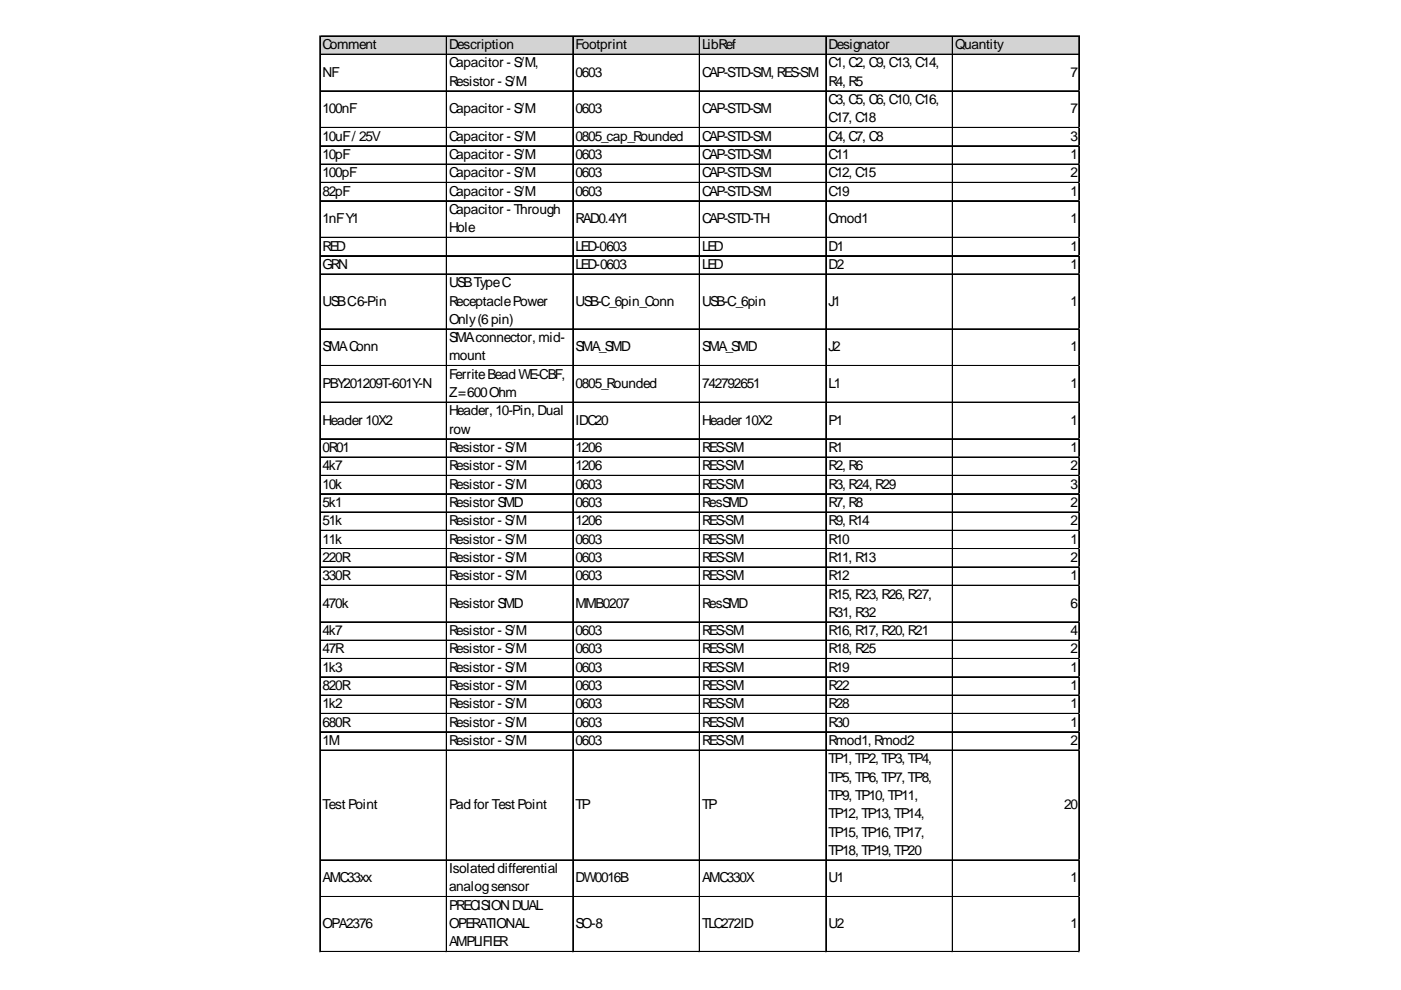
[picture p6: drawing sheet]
<svg xmlns="http://www.w3.org/2000/svg" width="297mm" height="210mm" viewBox="0 0 297 210" stroke-linecap="round" stroke-linejoin="round" font-family="sans-serif">
<defs><g id="words">
<g font-size="2.9">
<text x="68.4" y="10.4">Comment</text>
<text x="95.2" y="10.4">Description</text>
<text x="122" y="10.4">Footprint</text>
<text x="148.8" y="10.4">LibRef</text>
<text x="175.7" y="10.4">Designator</text>
<text x="202.5" y="10.4">Quantity</text>
<text x="68.4" y="16.2">NF</text>
<text x="95.2" y="14.3">Capacitor - S/M,</text>
<text x="122" y="16.2">0603</text>
<text x="148.8" y="16.2">CAP-STD-SM, RES-SM</text>
<text x="175.7" y="14.3">C1, C2, C9, C13, C14,</text>
<text x="227" y="16.2">7</text>
<text x="95.2" y="18.2">Resistor - S/M</text>
<text x="175.7" y="18.2">R4, R5</text>
<text x="175.7" y="22.1">C3, C5, C6, C10, C16,</text>
<text x="68.4" y="24">100nF</text>
<text x="68.4" y="29.8">10uF/ 25V</text>
<text x="95.2" y="24">Capacitor - S/M</text>
<text x="95.2" y="29.8">Capacitor - S/M</text>
<text x="122" y="24">0603</text>
<text x="122" y="29.8">0805_cap_Rounded</text>
<text x="148.8" y="24">CAP-STD-SM</text>
<text x="148.8" y="29.8">CAP-STD-SM</text>
<text x="175.7" y="26">C17, C18</text>
<text x="175.7" y="29.8">C4, C7, C8</text>
<text x="227" y="24">7</text>
<text x="227" y="29.8">3</text>
<text x="68.4" y="33.7">10pF</text>
<text x="95.2" y="33.7">Capacitor - S/M</text>
<text x="122" y="33.7">0603</text>
<text x="148.8" y="33.7">CAP-STD-SM</text>
<text x="175.7" y="33.7">C11</text>
<text x="227" y="33.7">1</text>
<text x="68.4" y="37.6">100pF</text>
<text x="68.4" y="41.5">82pF</text>
<text x="95.2" y="37.6">Capacitor - S/M</text>
<text x="95.2" y="41.5">Capacitor - S/M</text>
<text x="122" y="37.6">0603</text>
<text x="122" y="41.5">0603</text>
<text x="148.8" y="37.6">CAP-STD-SM</text>
<text x="148.8" y="41.5">CAP-STD-SM</text>
<text x="175.7" y="37.6">C12, C15</text>
<text x="175.7" y="41.5">C19</text>
<text x="227" y="37.6">2</text>
<text x="227" y="41.5">1</text>
<text x="68.4" y="47.3">1nFY1</text>
<text x="95.2" y="45.4">Capacitor - Through</text>
<text x="122" y="47.3">RAD0.4Y1</text>
<text x="148.8" y="47.3">CAP-STD-TH</text>
<text x="175.7" y="47.3">Cmod1</text>
<text x="227" y="47.3">1</text>
<text x="68.4" y="53.1">RED</text>
<text x="95.2" y="49.2">Hole</text>
<text x="122" y="53.1">LED-0603</text>
<text x="148.8" y="53.1">LED</text>
<text x="175.7" y="53.1">D1</text>
<text x="227" y="53.1">1</text>
<text x="68.4" y="57">GRN</text>
<text x="122" y="57">LED-0603</text>
<text x="148.8" y="57">LED</text>
<text x="175.7" y="57">D2</text>
<text x="227" y="57">1</text>
<text x="68.4" y="64.8">USBC6-Pin</text>
<text x="95.2" y="60.9">USBTypeC</text>
<text x="95.2" y="64.8">ReceptaclePower</text>
<text x="122" y="64.8">USB-C_6pin_Conn</text>
<text x="148.8" y="64.8">USB-C_6pin</text>
<text x="175.7" y="64.8">J1</text>
<text x="227" y="64.8">1</text>
<text x="95.2" y="68.7">Only(6pin)</text>
<text x="68.4" y="74.5">SMAConn</text>
<text x="95.2" y="72.5">SMAconnector, mid-</text>
<text x="95.2" y="76.4">mount</text>
<text x="122" y="74.5">SMA_SMD</text>
<text x="148.8" y="74.5">SMA_SMD</text>
<text x="175.7" y="74.5">J2</text>
<text x="227" y="74.5">1</text>
<text x="68.4" y="82.2">PBY201209T-601Y-N</text>
<text x="95.2" y="80.3">FerriteBead WE-CBF,</text>
<text x="122" y="82.2">0805_Rounded</text>
<text x="148.8" y="82.2">742792651</text>
<text x="175.7" y="82.2">L1</text>
<text x="227" y="82.2">1</text>
<text x="95.2" y="84.2">Z=600Ohm</text>
<text x="95.2" y="88.1">Header, 10-Pin, Dual</text>
<text x="68.4" y="90">Header 10X2</text>
<text x="68.4" y="95.8">0R01</text>
<text x="95.2" y="92">row</text>
<text x="95.2" y="95.8">Resistor - S/M</text>
<text x="122" y="90">IDC20</text>
<text x="122" y="95.8">1206</text>
<text x="148.8" y="90">Header 10X2</text>
<text x="148.8" y="95.8">RES-SM</text>
<text x="175.7" y="90">P1</text>
<text x="175.7" y="95.8">R1</text>
<text x="227" y="90">1</text>
<text x="227" y="95.8">1</text>
<text x="68.4" y="99.7">4k7</text>
<text x="95.2" y="99.7">Resistor - S/M</text>
<text x="122" y="99.7">1206</text>
<text x="148.8" y="99.7">RES-SM</text>
<text x="175.7" y="99.7">R2, R6</text>
<text x="227" y="99.7">2</text>
<text x="68.4" y="103.6">10k</text>
<text x="68.4" y="107.5">5k1</text>
<text x="95.2" y="103.6">Resistor - S/M</text>
<text x="95.2" y="107.5">Resistor SMD</text>
<text x="122" y="103.6">0603</text>
<text x="122" y="107.5">0603</text>
<text x="148.8" y="103.6">RES-SM</text>
<text x="148.8" y="107.5">ResSMD</text>
<text x="175.7" y="103.6">R3, R24, R29</text>
<text x="175.7" y="107.5">R7, R8</text>
<text x="227" y="103.6">3</text>
<text x="227" y="107.5">2</text>
<text x="68.4" y="111.4">51k</text>
<text x="95.2" y="111.4">Resistor - S/M</text>
<text x="122" y="111.4">1206</text>
<text x="148.8" y="111.4">RES-SM</text>
<text x="175.7" y="111.4">R9, R14</text>
<text x="227" y="111.4">2</text>
<text x="68.4" y="115.2">11k</text>
<text x="68.4" y="119.1">220R</text>
<text x="95.2" y="115.2">Resistor - S/M</text>
<text x="95.2" y="119.1">Resistor - S/M</text>
<text x="122" y="115.2">0603</text>
<text x="122" y="119.1">0603</text>
<text x="148.8" y="115.2">RES-SM</text>
<text x="148.8" y="119.1">RES-SM</text>
<text x="175.7" y="115.2">R10</text>
<text x="175.7" y="119.1">R11, R13</text>
<text x="227" y="115.2">1</text>
<text x="227" y="119.1">2</text>
<text x="68.4" y="123">330R</text>
<text x="95.2" y="123">Resistor - S/M</text>
<text x="122" y="123">0603</text>
<text x="148.8" y="123">RES-SM</text>
<text x="175.7" y="123">R12</text>
<text x="227" y="123">1</text>
<text x="68.4" y="128.8">470k</text>
<text x="95.2" y="128.8">Resistor SMD</text>
<text x="122" y="128.8">MMB0207</text>
<text x="148.8" y="128.8">ResSMD</text>
<text x="175.7" y="126.9">R15, R23, R26, R27,</text>
<text x="175.7" y="130.8">R31, R32</text>
<text x="227" y="128.8">6</text>
<text x="68.4" y="134.7">4k7</text>
<text x="95.2" y="134.7">Resistor - S/M</text>
<text x="122" y="134.7">0603</text>
<text x="148.8" y="134.7">RES-SM</text>
<text x="175.7" y="134.7">R16, R17, R20, R21</text>
<text x="227" y="134.7">4</text>
<text x="68.4" y="138.5">47R</text>
<text x="68.4" y="142.4">1k3</text>
<text x="95.2" y="138.5">Resistor - S/M</text>
<text x="95.2" y="142.4">Resistor - S/M</text>
<text x="122" y="138.5">0603</text>
<text x="122" y="142.4">0603</text>
<text x="148.8" y="138.5">RES-SM</text>
<text x="148.8" y="142.4">RES-SM</text>
<text x="175.7" y="138.5">R18, R25</text>
<text x="175.7" y="142.4">R19</text>
<text x="227" y="138.5">2</text>
<text x="227" y="142.4">1</text>
<text x="68.4" y="146.3">820R</text>
<text x="95.2" y="146.3">Resistor - S/M</text>
<text x="122" y="146.3">0603</text>
<text x="148.8" y="146.3">RES-SM</text>
<text x="175.7" y="146.3">R22</text>
<text x="227" y="146.3">1</text>
<text x="68.4" y="150.2">1k2</text>
<text x="68.4" y="154.1">680R</text>
<text x="95.2" y="150.2">Resistor - S/M</text>
<text x="95.2" y="154.1">Resistor - S/M</text>
<text x="122" y="150.2">0603</text>
<text x="122" y="154.1">0603</text>
<text x="148.8" y="150.2">RES-SM</text>
<text x="148.8" y="154.1">RES-SM</text>
<text x="175.7" y="150.2">R28</text>
<text x="175.7" y="154.1">R30</text>
<text x="227" y="150.2">1</text>
<text x="227" y="154.1">1</text>
<text x="68.4" y="158">1M</text>
<text x="95.2" y="158">Resistor - S/M</text>
<text x="122" y="158">0603</text>
<text x="148.8" y="158">RES-SM</text>
<text x="175.7" y="158">Rmod1, Rmod2</text>
<text x="175.7" y="161.8">TP1, TP2, TP3, TP4,</text>
<text x="227" y="158">2</text>
<text x="175.7" y="165.7">TP5, TP6, TP7, TP8,</text>
<text x="68.4" y="171.5">Test Point</text>
<text x="95.2" y="171.5">Pad for Test Point</text>
<text x="122" y="171.5">TP</text>
<text x="148.8" y="171.5">TP</text>
<text x="175.7" y="169.6">TP9, TP10, TP11,</text>
<text x="175.7" y="173.5">TP12, TP13, TP14,</text>
<text x="225.6" y="171.5">20</text>
<text x="175.7" y="177.4">TP15, TP16, TP17,</text>
<text x="95.2" y="185.1">Isolated differential</text>
<text x="175.7" y="181.3">TP18, TP19, TP20</text>
<text x="68.4" y="187.1">AMC33xx</text>
<text x="95.2" y="189">analogsensor</text>
<text x="122" y="187.1">DW0016B</text>
<text x="148.8" y="187.1">AMC330X</text>
<text x="175.7" y="187.1">U1</text>
<text x="227" y="187.1">1</text>
<text x="68.4" y="196.8">OPA2376</text>
<text x="95.2" y="192.9">PRECISIONDUAL</text>
<text x="95.2" y="196.8">OPERATIONAL</text>
<text x="122" y="196.8">SO-8</text>
<text x="148.8" y="196.8">TLC272ID</text>
<text x="175.7" y="196.8">U2</text>
<text x="227" y="196.8">1</text>
<text x="95.2" y="200.7">AMPLIFIER</text>
</g>
</g></defs>
<path d="M67.9 7.7h161.1v4h-161.1z" fill="#d3d3d3"/>
<g fill="none" stroke="#000" stroke-width=".21">
<path d="M67.8 7.6v194.3M67.9 7.6v194.3M68 7.6h160.9M68 7.7h160.9M68 11.5h160.9M68 11.6h160.9M68 19.2h160.9M68 19.3h160.9M94.6 7.8v194.1M94.7 7.8v194.1M121.4 7.8v194.1M121.5 7.8v194.1"/>
<path d="M148.3 7.8v194.1M148.4 7.8v194.1M175.1 7.8v194.1M175.2 7.8v194.1M201.9 7.8v194.1M202 7.8v194.1M228.7 7.8v194.1M228.8 7.8v194.1M68 27h160.9M68 27.1h160.9M68 30.9h160.9M68 31h160.9"/>
<path d="M68 34.8h160.9M68 34.9h160.9M68 38.7h160.9M68 38.8h160.9M68 42.5h160.9M68 42.6h160.9M68 50.3h160.9M68 50.4h160.9M68 54.2h160.9M68 54.3h160.9M68 58.1h160.9M68 58.2h160.9"/>
<path d="M68 69.7h160.9M68 69.8h160.9M68 77.5h160.9M68 77.6h160.9M68 85.2h160.9M68 85.3h160.9M68 93h160.9M68 93.1h160.9M68 96.9h160.9M68 97h160.9M68 100.8h160.9M68 100.9h160.9"/>
<path d="M68 104.7h160.9M68 104.8h160.9M68 108.5h160.9M68 108.6h160.9M68 112.4h160.9M68 112.5h160.9M68 116.3h160.9M68 116.4h160.9M68 120.2h160.9M68 120.3h160.9M68 124.1h160.9M68 124.2h160.9"/>
<path d="M68 131.8h160.9M68 131.9h160.9M68 135.7h160.9M68 135.8h160.9M68 139.6h160.9M68 139.7h160.9M68 143.5h160.9M68 143.6h160.9M68 147.4h160.9M68 147.5h160.9M68 151.2h160.9M68 151.3h160.9"/>
<path d="M68 155.1h160.9M68 155.2h160.9M68 159h160.9M68 159.1h160.9M68 182.3h160.9M68 182.4h160.9M68 190.1h160.9M68 190.2h160.9M68 201.7h160.9M68 201.8h160.9"/>
</g>
<path d="M67.8 201.9h.1" fill="none" stroke="#e0e0e0" stroke-width=".21"/>
<path d="M67.8 201.9h.2z" fill="#e0e0e0"/>
<path d="M94.6 201.9h.1" fill="none" stroke="#e0e0e0" stroke-width=".21"/>
<path d="M94.6 201.9h.2z" fill="#e0e0e0"/>
<path d="M121.4 201.9h.1" fill="none" stroke="#e0e0e0" stroke-width=".21"/>
<path d="M121.4 201.9h.2z" fill="#e0e0e0"/>
<path d="M148.3 201.9h.1" fill="none" stroke="#e0e0e0" stroke-width=".21"/>
<path d="M148.3 201.9h.2z" fill="#e0e0e0"/>
<path d="M175.1 201.9h.1" fill="none" stroke="#e0e0e0" stroke-width=".21"/>
<path d="M175.1 201.9h.2z" fill="#e0e0e0"/>
<path d="M201.9 201.9h.1" fill="none" stroke="#e0e0e0" stroke-width=".21"/>
<path d="M201.9 201.9h.2z" fill="#e0e0e0"/>
<path d="M228.7 201.9h.1" fill="none" stroke="#e0e0e0" stroke-width=".21"/>
<path d="M228.7 201.9h.2z" fill="#e0e0e0"/>
<path d="M228.9 19.2h.1" fill="none" stroke="#e0e0e0" stroke-width=".21"/>
<path d="M228.9 19.2l.1 .2z" fill="#e0e0e0"/>
<path d="M228.9 27h.1" fill="none" stroke="#e0e0e0" stroke-width=".21"/>
<path d="M228.9 27l.1 .2z" fill="#e0e0e0"/>
<path d="M228.9 30.9h.1" fill="none" stroke="#e0e0e0" stroke-width=".21"/>
<path d="M228.9 30.9l.1 .2z" fill="#e0e0e0"/>
<path d="M228.9 34.8h.1" fill="none" stroke="#e0e0e0" stroke-width=".21"/>
<path d="M228.9 34.8l.1 .2z" fill="#e0e0e0"/>
<path d="M228.9 38.7h.1" fill="none" stroke="#e0e0e0" stroke-width=".21"/>
<path d="M228.9 38.7l.1 .1z" fill="#e0e0e0"/>
<path d="M228.9 42.5h.1" fill="none" stroke="#e0e0e0" stroke-width=".21"/>
<path d="M228.9 42.5l.1 .2z" fill="#e0e0e0"/>
<path d="M228.9 50.3h.1" fill="none" stroke="#e0e0e0" stroke-width=".21"/>
<path d="M228.9 50.3l.1 .2z" fill="#e0e0e0"/>
<path d="M228.9 54.2h.1" fill="none" stroke="#e0e0e0" stroke-width=".21"/>
<path d="M228.9 54.2l.1 .2z" fill="#e0e0e0"/>
<path d="M228.9 58.1h.1" fill="none" stroke="#e0e0e0" stroke-width=".21"/>
<path d="M228.9 58.1l.1 .2z" fill="#e0e0e0"/>
<path d="M228.9 69.7h.1" fill="none" stroke="#e0e0e0" stroke-width=".21"/>
<path d="M228.9 69.7l.1 .2z" fill="#e0e0e0"/>
<path d="M228.9 77.5h.1" fill="none" stroke="#e0e0e0" stroke-width=".21"/>
<path d="M228.9 77.5l.1 .2z" fill="#e0e0e0"/>
<path d="M228.9 85.2h.1" fill="none" stroke="#e0e0e0" stroke-width=".21"/>
<path d="M228.9 85.2l.1 .2z" fill="#e0e0e0"/>
<path d="M228.9 93h.1" fill="none" stroke="#e0e0e0" stroke-width=".21"/>
<path d="M228.9 93l.1 .2z" fill="#e0e0e0"/>
<path d="M228.9 96.9h.1" fill="none" stroke="#e0e0e0" stroke-width=".21"/>
<path d="M228.9 96.9l.1 .2z" fill="#e0e0e0"/>
<path d="M228.9 100.8h.1" fill="none" stroke="#e0e0e0" stroke-width=".21"/>
<path d="M228.9 100.8l.1 .2z" fill="#e0e0e0"/>
<path d="M228.9 104.7h.1" fill="none" stroke="#e0e0e0" stroke-width=".21"/>
<path d="M228.9 104.7l.1 .1z" fill="#e0e0e0"/>
<path d="M228.9 108.5h.1" fill="none" stroke="#e0e0e0" stroke-width=".21"/>
<path d="M228.9 108.5l.1 .2z" fill="#e0e0e0"/>
<path d="M228.9 112.4h.1" fill="none" stroke="#e0e0e0" stroke-width=".21"/>
<path d="M228.9 112.4l.1 .2z" fill="#e0e0e0"/>
<path d="M228.9 116.3h.1" fill="none" stroke="#e0e0e0" stroke-width=".21"/>
<path d="M228.9 116.3l.1 .2z" fill="#e0e0e0"/>
<path d="M228.9 120.2h.1" fill="none" stroke="#e0e0e0" stroke-width=".21"/>
<path d="M228.9 120.2l.1 .2z" fill="#e0e0e0"/>
<path d="M228.9 124.1h.1" fill="none" stroke="#e0e0e0" stroke-width=".21"/>
<path d="M228.9 124.1l.1 .2z" fill="#e0e0e0"/>
<path d="M228.9 131.8h.1" fill="none" stroke="#e0e0e0" stroke-width=".21"/>
<path d="M228.9 131.8l.1 .2z" fill="#e0e0e0"/>
<path d="M228.9 135.7h.1" fill="none" stroke="#e0e0e0" stroke-width=".21"/>
<path d="M228.9 135.7l.1 .2z" fill="#e0e0e0"/>
<path d="M228.9 139.6h.1" fill="none" stroke="#e0e0e0" stroke-width=".21"/>
<path d="M228.9 139.6l.1 .2z" fill="#e0e0e0"/>
<path d="M228.9 143.5h.1" fill="none" stroke="#e0e0e0" stroke-width=".21"/>
<path d="M228.9 143.5l.1 .2z" fill="#e0e0e0"/>
<path d="M228.9 147.4h.1" fill="none" stroke="#e0e0e0" stroke-width=".21"/>
<path d="M228.9 147.4l.1 .2z" fill="#e0e0e0"/>
<path d="M228.9 151.2h.1" fill="none" stroke="#e0e0e0" stroke-width=".21"/>
<path d="M228.9 151.2l.1 .2z" fill="#e0e0e0"/>
<path d="M228.9 155.1h.1" fill="none" stroke="#e0e0e0" stroke-width=".21"/>
<path d="M228.9 155.1l.1 .2z" fill="#e0e0e0"/>
<path d="M228.9 159h.1" fill="none" stroke="#e0e0e0" stroke-width=".21"/>
<path d="M228.9 159l.1 .2z" fill="#e0e0e0"/>
<path d="M228.9 182.3h.1" fill="none" stroke="#e0e0e0" stroke-width=".21"/>
<path d="M228.9 182.3l.1 .2z" fill="#e0e0e0"/>
<path d="M228.9 190.1h.1" fill="none" stroke="#e0e0e0" stroke-width=".21"/>
<path d="M228.9 190.1l.1 .2z" fill="#e0e0e0"/>
<path d="M228.9 201.7h.1" fill="none" stroke="#e0e0e0" stroke-width=".21"/>
<path d="M228.9 201.7l.1 .2z" fill="#e0e0e0"/>
<use href="#words"/>
</svg>
